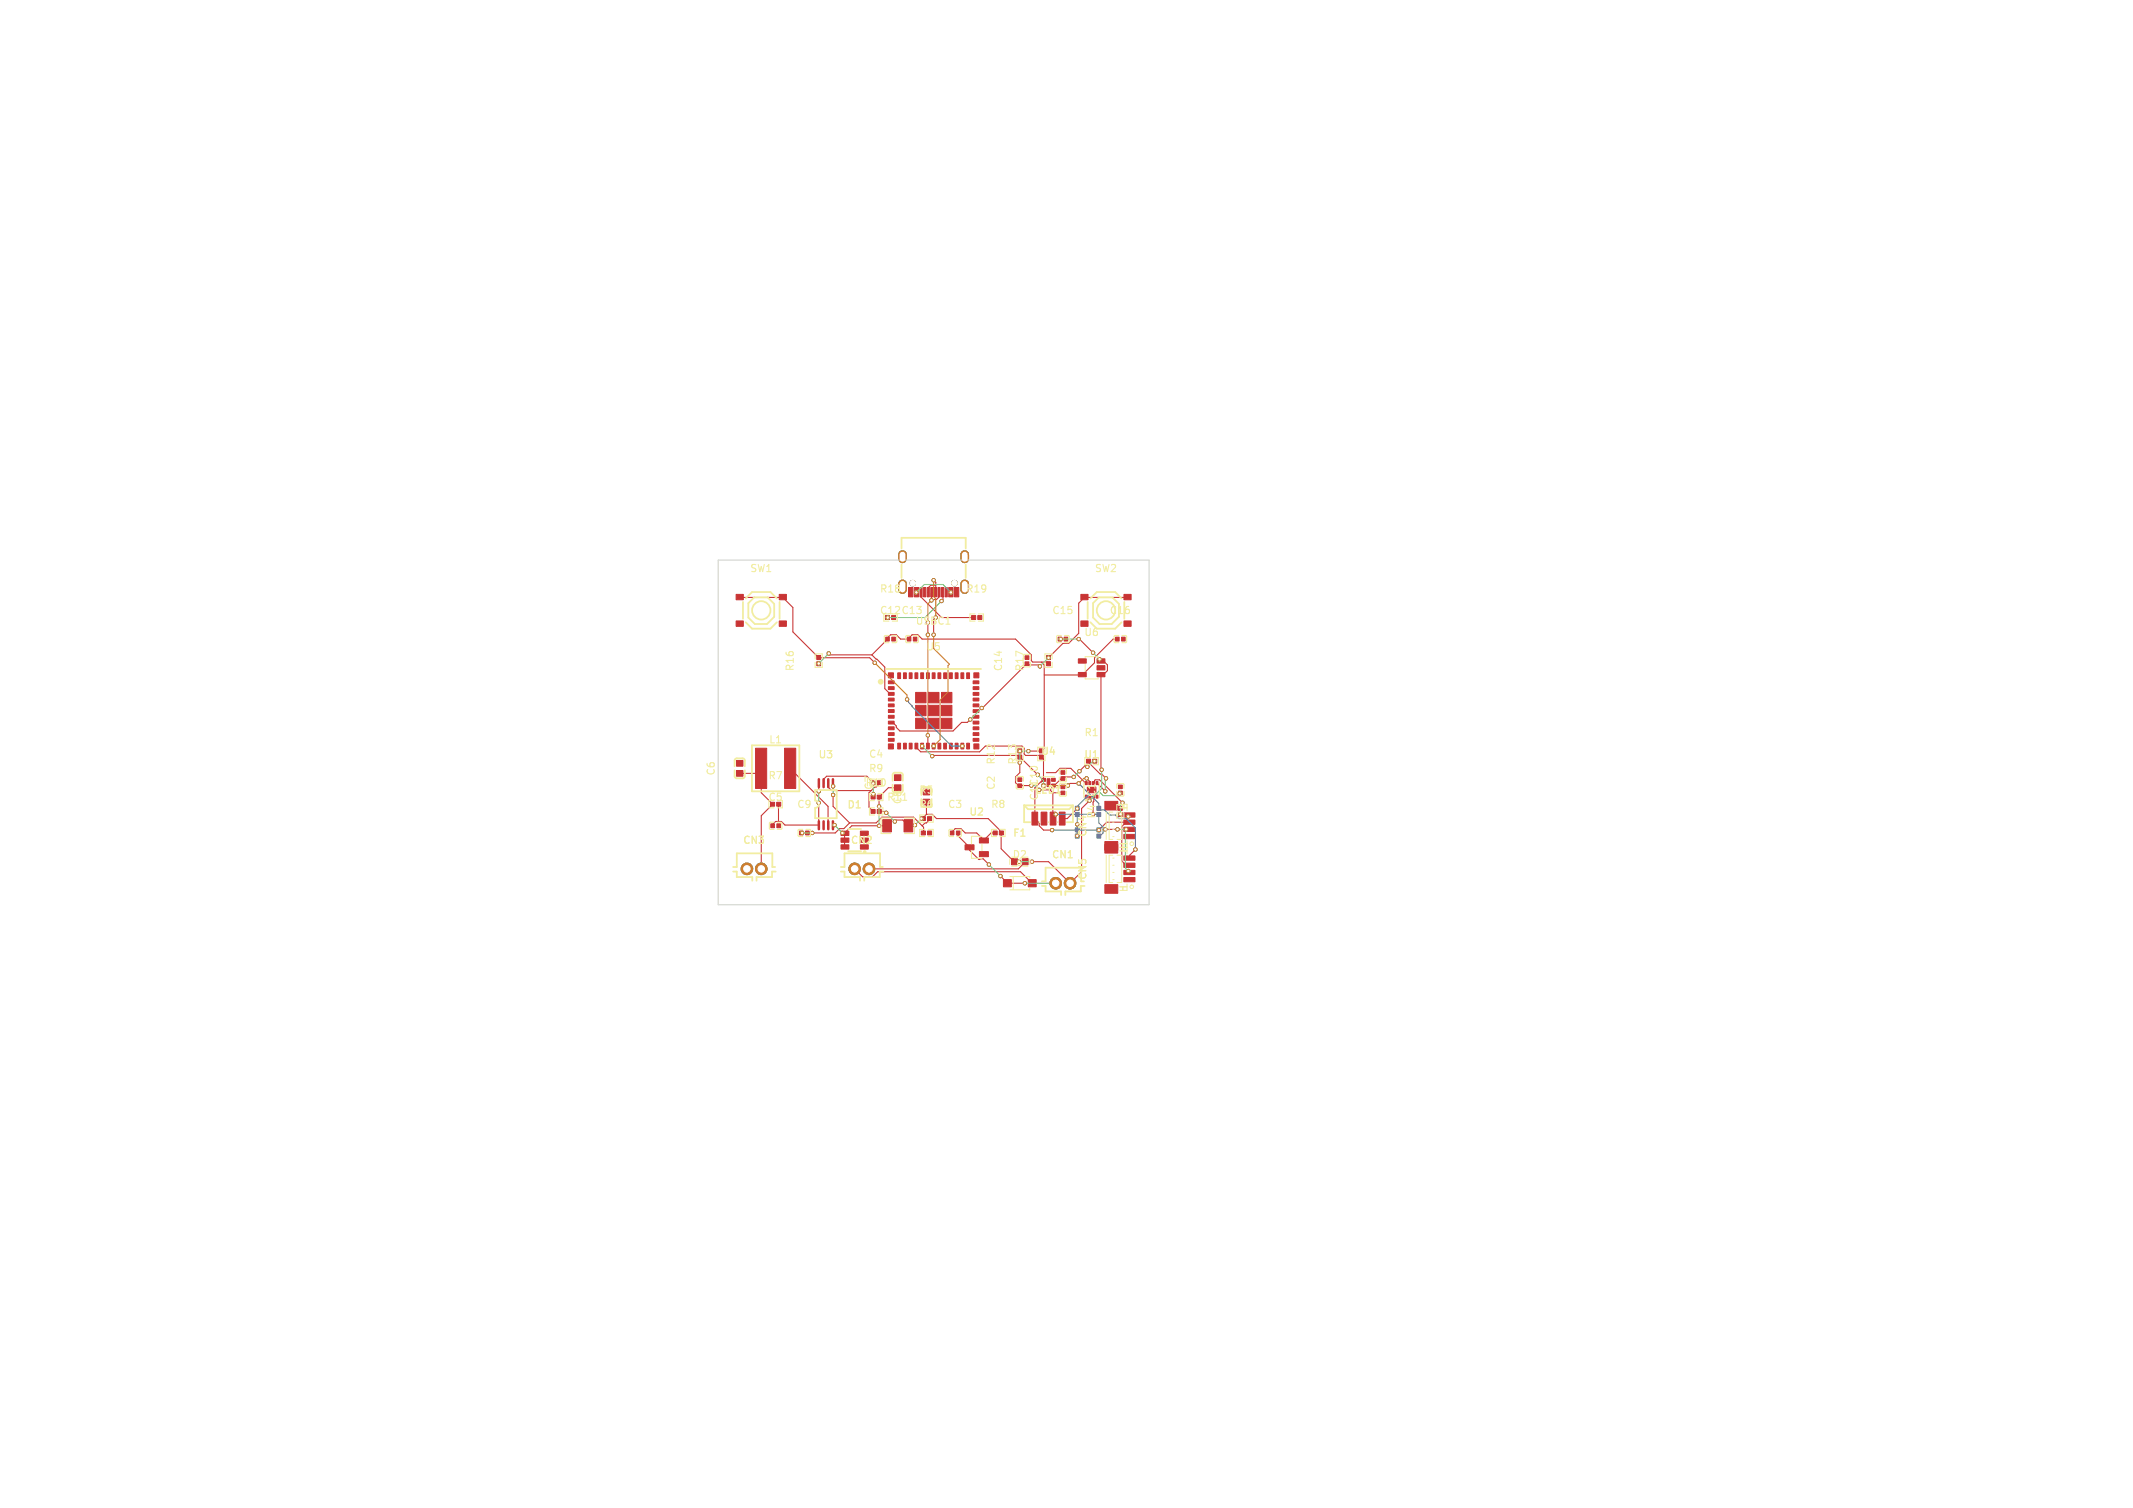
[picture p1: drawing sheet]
<svg xmlns="http://www.w3.org/2000/svg" width="297mm" height="210mm" viewBox="0 0 297 210" stroke-linecap="round" stroke-linejoin="round" font-family="sans-serif">
<defs><g id="words">
<g font-size="1.4" fill="#f2eda1">
<text x="104.4" y="79.9">SW1</text>
<text x="122.4" y="82.7">R18</text>
<text x="152.4" y="79.9">SW2</text>
<text x="146.4" y="85.7">C15</text>
<text x="150.9" y="88.8">U6</text>
<text x="154.4" y="85.7">C16</text>
<text x="110.7" y="93.6" transform="rotate(-90 110.7 93.6)">R16</text>
<text x="128.9" y="90.8">U5</text>
<text x="139.7" y="93.6" transform="rotate(-90 139.7 93.6)">C14</text>
<text x="142.7" y="93.6" transform="rotate(-90 142.7 93.6)">R17</text>
<text x="107" y="103.7">L1</text>
<text x="113.9" y="105.8">U3</text>
<text x="120.9" y="105.7">C4</text>
<text x="120.9" y="107.7">R9</text>
<text x="138.7" y="106.6" transform="rotate(-90 138.7 106.6)">R12</text>
<text x="144.9" y="105.3">U4</text>
<text x="150.9" y="102.7">R1</text>
<text x="99.7" y="108.1" transform="rotate(-90 99.7 108.1)">C6</text>
<text x="106.9" y="111.7">C5</text>
<text x="106.9" y="108.7">R7</text>
<text x="110.9" y="112.7">C9</text>
<text x="117.9" y="112.8">D1</text>
<text x="120.4" y="109.7">R10</text>
<text x="123.4" y="111.7">R11</text>
<text x="125.7" y="112.1" transform="rotate(-90 125.7 112.1)">C8</text>
<text x="127.9" y="110.7">R5</text>
<text x="127.9" y="112.7">R6</text>
<text x="131.9" y="112.7">C3</text>
<text x="134.9" y="113.8">U2</text>
<text x="137.9" y="112.7">R8</text>
<text x="138.7" y="110.1" transform="rotate(-90 138.7 110.1)">C2</text>
<text x="152.7" y="111.1" transform="rotate(-90 152.7 111.1)">C1</text>
<text x="103.4" y="117.7">CN3</text>
<text x="118.4" y="117.7">CN2</text>
<text x="141" y="116.7">F1</text>
<text x="146.4" y="119.7">CN1</text>
<text x="151.5" y="116.6" transform="rotate(-90 151.5 116.6)">CN4</text>
<text x="151.5" y="122.6" transform="rotate(-90 151.5 122.6)">CN5</text>
</g>
<g font-size="1.4" fill="#fff">
<text x="134.4" y="82.7">R19</text>
<text x="122.4" y="85.7">C12 C13</text>
<text x="127.4" y="87.2">USBC1</text>
<text x="141.7" y="106.6" transform="rotate(-90 141.7 106.6)">R13</text>
<text x="150.9" y="105.8">U1</text>
<text x="121.7" y="110.1" transform="rotate(-90 121.7 110.1)">C7</text>
<text x="144" y="110.7">LED1</text>
<text x="144.7" y="111.6" transform="rotate(-90 144.7 111.6)">C11C10</text>
<text x="140.9" y="119.7">D2</text>
<text x="152.7" y="114.1" transform="rotate(-90 152.7 114.1)">R4</text>
</g>
</g></defs>
<g fill="#c83434" stroke="#c83434" stroke-width=".14">
<path d="M132.9 81.8h.6v1.3h-.6z"/>
<path d="M132.1 81.8h.6v1.3h-.6z"/>
<path d="M131.1 81.8h.3v1.3h-.3z"/>
<path d="M130.1 81.8h.3v1.3h-.3z"/>
<path d="M129.6 81.8h.3v1.3h-.3z"/>
<path d="M128.6 81.8h.3v1.3h-.3z"/>
<path d="M126.5 81.8h.6v1.3h-.6z"/>
<path d="M127.3 81.8h.6v1.3h-.6z"/>
<path d="M128.1 81.8h.3v1.3h-.3z"/>
<path d="M129.1 81.8h.3v1.3h-.3z"/>
<path d="M130.6 81.8h.3v1.3h-.3z"/>
<path d="M131.6 81.8h.3v1.3h-.3z"/>
<path d="M147.7 110.2h.6v.5h-.6z"/>
<path d="M147.7 109.3h.6v.5h-.6z"/>
<path d="M150.5 82.8h1v.7h-1z"/>
<path d="M156.5 82.8h1v.7h-1z"/>
<path d="M150.5 86.5h1v.7h-1z"/>
<path d="M156.5 86.5h1v.7h-1z"/>
<path d="M155.7 113.1h.6v.6h-.6z"/>
<path d="M155.7 112.3h.6v.6h-.6z"/>
<path d="M126.3 88.7h.5v.6h-.5z"/>
<path d="M127.2 88.7h.5v.6h-.5z"/>
<path d="M121.3 112.7h.6v.6h-.6z"/>
<path d="M122.1 112.7h.6v.6h-.6z"/>
<path d="M128.3 113.7h.6v.6h-.6z"/>
<path d="M129.1 113.7h.6v.6h-.6z"/>
<path d="M147.5 113.1h.8v1.8h-.8z"/>
<path d="M146.2 113.1h.8v1.8h-.8z"/>
<path d="M145 113.1h.8v1.8h-.8z"/>
<path d="M143.7 113.1h.8v1.8h-.8z"/>
<path d="M113.7 92.1h.6v.6h-.6z"/>
<path d="M113.7 91.3h.6v.6h-.6z"/>
<path d="M107.3 114.7h.5v.6h-.5z"/>
<path d="M108.2 114.7h.5v.6h-.5z"/>
<path d="M145.7 92.1h.6v.6h-.6z"/>
<path d="M145.7 91.3h.6v.6h-.6z"/>
<path d="M145.1 108.4h.5v.4h-.5z"/>
<path d="M145.1 109.2h.5v.4h-.5z"/>
<path d="M146.4 109.2h.5v.4h-.5z"/>
<path d="M146.4 108.4h.5v.4h-.5z"/>
<path d="M145.8 108.5h.4v1.1h-.4z"/>
<path d="M140.8 119.6h.9v.8h-.9z"/>
<path d="M142.3 119.6h.9v.8h-.9z"/>
<path d="M155.3 88.7h.5v.6h-.5z"/>
<path d="M156.2 88.7h.5v.6h-.5z"/>
<path d="M105.2 104.2h1.6v5.6h-1.6z"/>
<path d="M109.2 104.2h1.6v5.6h-1.6z"/>
<path d="M153.8 117.2h1.8v1.2h-1.8z"/>
<path d="M153.8 111.6h1.8v1.2h-1.8z"/>
<path d="M156.5 116.2h1.5v.6h-1.5z"/>
<path d="M156.5 115.2h1.5v.6h-1.5z"/>
<path d="M156.5 114.2h1.5v.6h-1.5z"/>
<path d="M156.5 113.2h1.5v.6h-1.5z"/>
<path d="M111.3 115.7h.5v.6h-.5z"/>
<path d="M112.2 115.7h.5v.6h-.5z"/>
<path d="M151.1 110.7h.3v.5h-.3z"/>
<path d="M152.6 108.9h.3v.4h-.3z"/>
<path d="M152.1 108.9h.3v.4h-.3z"/>
<path d="M151.6 108.9h.3v.4h-.3z"/>
<path d="M151.1 108.9h.3v.4h-.3z"/>
<path d="M141.7 105.1h.6v.6h-.6z"/>
<path d="M141.7 104.3h.6v.6h-.6z"/>
<path d="M102.5 107.3h1v.8h-1z"/>
<path d="M102.5 105.9h1v.8h-1z"/>
<path d="M139.7 122.5h1.1v1h-1.1z"/>
<path d="M143.2 122.5h1.1v1h-1.1z"/>
<path d="M136.4 118.6h1.2v.7h-1.2z"/>
<path d="M136.4 116.7h1.2v.7h-1.2z"/>
<path d="M134.4 117.7h1.2v.7h-1.2z"/>
<path d="M153.8 123.2h1.8v1.2h-1.8z"/>
<path d="M153.8 117.6h1.8v1.2h-1.8z"/>
<path d="M156.5 122.2h1.5v.6h-1.5z"/>
<path d="M156.5 121.2h1.5v.6h-1.5z"/>
<path d="M156.5 120.2h1.5v.6h-1.5z"/>
<path d="M156.5 119.2h1.5v.6h-1.5z"/>
<path d="M142.7 92.2h.6v.5h-.6z"/>
<path d="M142.7 91.3h.6v.5h-.6z"/>
<path d="M123.7 94.8h.8v.4h-.8z"/>
<path d="M123.7 95.6h.8v.4h-.8z"/>
<path d="M123.7 96.4h.8v.4h-.8z"/>
<path d="M123.7 97.2h.8v.4h-.8z"/>
<path d="M123.7 98h.8v.4h-.8z"/>
<path d="M123.7 98.8h.8v.4h-.8z"/>
<path d="M123.7 99.6h.8v.4h-.8z"/>
<path d="M123.7 100.4h.8v.4h-.8z"/>
<path d="M123.7 101.2h.8v.4h-.8z"/>
<path d="M123.7 102h.8v.4h-.8z"/>
<path d="M123.7 102.8h.8v.4h-.8z"/>
<path d="M125 103.5h.4v.8h-.4z"/>
<path d="M125.8 103.5h.4v.8h-.4z"/>
<path d="M126.6 103.5h.4v.8h-.4z"/>
<path d="M127.4 103.5h.4v.8h-.4z"/>
<path d="M128.2 103.5h.4v.8h-.4z"/>
<path d="M129 103.5h.4v.8h-.4z"/>
<path d="M129.8 103.5h.4v.8h-.4z"/>
<path d="M130.6 103.5h.4v.8h-.4z"/>
<path d="M131.4 103.5h.4v.8h-.4z"/>
<path d="M132.2 103.5h.4v.8h-.4z"/>
<path d="M133 103.5h.4v.8h-.4z"/>
<path d="M133.8 103.5h.4v.8h-.4z"/>
<path d="M134.6 103.5h.4v.8h-.4z"/>
<path d="M135.5 102.8h.8v.4h-.8z"/>
<path d="M135.5 102h.8v.4h-.8z"/>
<path d="M135.5 101.2h.8v.4h-.8z"/>
<path d="M135.5 100.4h.8v.4h-.8z"/>
<path d="M135.5 99.6h.8v.4h-.8z"/>
<path d="M135.5 98.8h.8v.4h-.8z"/>
<path d="M135.5 98h.8v.4h-.8z"/>
<path d="M135.5 97.2h.8v.4h-.8z"/>
<path d="M135.5 96.4h.8v.4h-.8z"/>
<path d="M135.5 95.6h.8v.4h-.8z"/>
<path d="M135.5 94.8h.8v.4h-.8z"/>
<path d="M134.6 93.7h.4v.8h-.4z"/>
<path d="M133.8 93.7h.4v.8h-.4z"/>
<path d="M133 93.7h.4v.8h-.4z"/>
<path d="M132.2 93.7h.4v.8h-.4z"/>
<path d="M131.4 93.7h.4v.8h-.4z"/>
<path d="M130.6 93.7h.4v.8h-.4z"/>
<path d="M129.8 93.7h.4v.8h-.4z"/>
<path d="M129 93.7h.4v.8h-.4z"/>
<path d="M128.2 93.7h.4v.8h-.4z"/>
<path d="M127.4 93.7h.4v.8h-.4z"/>
<path d="M126.6 93.7h.4v.8h-.4z"/>
<path d="M125.8 93.7h.4v.8h-.4z"/>
<path d="M125 93.7h.4v.8h-.4z"/>
<path d="M127.5 96.4h1.4v1.5h-1.4z"/>
<path d="M127.5 98.2h1.4v1.5h-1.4z"/>
<path d="M127.5 100h1.4v1.5h-1.4z"/>
<path d="M129.3 96.4h1.4v1.5h-1.4z"/>
<path d="M129.3 98.2h1.4v1.5h-1.4z"/>
<path d="M129.3 100h1.4v1.5h-1.4z"/>
<path d="M131.1 96.4h1.4v1.5h-1.4z"/>
<path d="M131.1 98.2h1.4v1.5h-1.4z"/>
<path d="M131.1 100h1.4v1.5h-1.4z"/>
<path d="M135.6 93.7h.7v.7h-.7z"/>
<path d="M135.6 103.6h.7v.7h-.7z"/>
<path d="M123.7 103.6h.7v.7h-.7z"/>
<path d="M123.7 93.7h.7v.7h-.7z"/>
<path d="M152.8 93.7h1.1v.6h-1.1z"/>
<path d="M152.8 92.7h1.1v.6h-1.1z"/>
<path d="M152.8 91.8h1.1v.6h-1.1z"/>
<path d="M150.1 91.8h1.1v.6h-1.1z"/>
<path d="M150.1 93.7h1.1v.6h-1.1z"/>
<path d="M132.3 115.7h.5v.6h-.5z"/>
<path d="M133.2 115.7h.5v.6h-.5z"/>
<path d="M123.3 88.7h.5v.6h-.5z"/>
<path d="M124.2 88.7h.5v.6h-.5z"/>
<path d="M123.3 85.7h.6v.6h-.6z"/>
<path d="M124.1 85.7h.6v.6h-.6z"/>
<path d="M128.3 115.7h.6v.6h-.6z"/>
<path d="M129.1 115.7h.6v.6h-.6z"/>
<path d="M141.7 109.2h.6v.5h-.6z"/>
<path d="M141.7 108.3h.6v.5h-.6z"/>
<path d="M121.3 110.7h.6v.6h-.6z"/>
<path d="M122.1 110.7h.6v.6h-.6z"/>
<path d="M147.3 88.7h.5v.6h-.5z"/>
<path d="M148.2 88.7h.5v.6h-.5z"/>
<path d="M102.5 82.8h1v.7h-1z"/>
<path d="M108.5 82.8h1v.7h-1z"/>
<path d="M102.5 86.5h1v.7h-1z"/>
<path d="M108.5 86.5h1v.7h-1z"/>
<path d="M138.3 115.7h.6v.6h-.6z"/>
<path d="M139.1 115.7h.6v.6h-.6z"/>
<path d="M147.7 108.2h.6v.5h-.6z"/>
<path d="M147.7 107.3h.6v.5h-.6z"/>
<path d="M119.8 117.7h1.1v.6h-1.1z"/>
<path d="M119.8 115.8h1.1v.6h-1.1z"/>
<path d="M117.1 115.8h1.1v.6h-1.1z"/>
<path d="M117.1 116.7h1.1v.6h-1.1z"/>
<path d="M117.1 117.7h1.1v.6h-1.1z"/>
<path d="M155.7 110.2h.6v.5h-.6z"/>
<path d="M155.7 109.3h.6v.5h-.6z"/>
<path d="M107.3 111.7h.6v.6h-.6z"/>
<path d="M108.1 111.7h.6v.6h-.6z"/>
<path d="M124.5 109.3h1v.8h-1z"/>
<path d="M124.5 107.9h1v.8h-1z"/>
<path d="M135.3 85.7h.6v.6h-.6z"/>
<path d="M136.1 85.7h.6v.6h-.6z"/>
<path d="M122.9 114.2h1.2v1.7h-1.2z"/>
<path d="M125.9 114.2h1.2v1.7h-1.2z"/>
<circle cx="132.9" cy="81.2" r=".37"/>
<circle cx="127.1" cy="81.2" r=".38"/>
<circle cx="149" cy="123" r=".8"/>
<circle cx="147" cy="123" r=".8"/>
<circle cx="121" cy="121" r=".8"/>
<circle cx="119" cy="121" r=".8"/>
<circle cx="106" cy="121" r=".8"/>
<circle cx="104" cy="121" r=".8"/>
<circle cx="156.3" cy="111.8" r=".22"/>
<circle cx="156" cy="113.4" r=".22"/>
<circle cx="153.9" cy="110.2" r=".22"/>
<circle cx="154" cy="108.4" r=".22"/>
<circle cx="131.1" cy="83.7" r=".22"/>
<circle cx="129.7" cy="83.6" r=".23"/>
<circle cx="129.2" cy="88.4" r=".22"/>
<circle cx="129.2" cy="102.4" r=".22"/>
<circle cx="121.8" cy="92.3" r=".22"/>
<circle cx="126.3" cy="97.4" r=".22"/>
<circle cx="134" cy="103.9" r=".23"/>
<circle cx="136.7" cy="98.6" r=".23"/>
<circle cx="135.1" cy="100.2" r=".23"/>
<circle cx="144.8" cy="92.8" r=".22"/>
<circle cx="146" cy="91.6" r=".23"/>
<circle cx="132.4" cy="82.5" r=".23"/>
<circle cx="127.6" cy="82.5" r=".23"/>
<circle cx="130" cy="80.8" r=".23"/>
<circle cx="130" cy="88.4" r=".22"/>
<circle cx="130" cy="103.9" r=".23"/>
<circle cx="122.4" cy="115" r=".23"/>
<circle cx="122.4" cy="112.3" r=".23"/>
<circle cx="117.3" cy="116" r=".23"/>
<circle cx="116.2" cy="114.9" r=".23"/>
<circle cx="114" cy="111.8" r=".22"/>
<circle cx="114" cy="110.2" r=".23"/>
<circle cx="121.6" cy="110.6" r=".23"/>
<circle cx="146.5" cy="115.6" r=".22"/>
<circle cx="153" cy="115.6" r=".23"/>
<circle cx="129.8" cy="105.3" r=".22"/>
<circle cx="128.4" cy="103.9" r=".23"/>
<circle cx="145.3" cy="109.4" r=".22"/>
<circle cx="148.7" cy="109.4" r=".22"/>
<circle cx="150.2" cy="109.1" r=".22"/>
<circle cx="151.3" cy="108.4" r=".22"/>
<circle cx="157.1" cy="113.7" r=".23"/>
<circle cx="158.1" cy="118.3" r=".23"/>
<circle cx="150" cy="112.6" r=".23"/>
<circle cx="139.3" cy="122" r=".23"/>
<circle cx="137.7" cy="120.4" r=".23"/>
<circle cx="142.7" cy="123" r=".23"/>
<circle cx="143.2" cy="104.6" r=".22"/>
<circle cx="147" cy="113.4" r=".22"/>
<circle cx="149.5" cy="108.2" r=".22"/>
<circle cx="150.3" cy="107.4" r=".22"/>
<circle cx="151.4" cy="106.8" r=".22"/>
<circle cx="153.9" cy="115.5" r=".22"/>
<circle cx="155.6" cy="115.5" r=".22"/>
<circle cx="156.8" cy="115.5" r=".22"/>
<circle cx="157.1" cy="121.3" r=".23"/>
<circle cx="150" cy="114.8" r=".22"/>
<circle cx="150" cy="116.4" r=".23"/>
<circle cx="115.4" cy="91" r=".22"/>
<circle cx="114" cy="92.4" r=".22"/>
<circle cx="111.7" cy="116" r=".23"/>
<circle cx="113.1" cy="116" r=".22"/>
<circle cx="116" cy="110.7" r=".23"/>
<circle cx="116" cy="109.5" r=".22"/>
<circle cx="151.7" cy="111.5" r=".22"/>
<circle cx="153.4" cy="107.2" r=".23"/>
<circle cx="143.7" cy="120" r=".23"/>
<circle cx="141.9" cy="120" r=".22"/>
<circle cx="155.9" cy="110.5" r=".22"/>
<circle cx="128.3" cy="114" r=".23"/>
<circle cx="127.4" cy="114.9" r=".23"/>
<circle cx="124.6" cy="114.4" r=".22"/>
<circle cx="123.4" cy="113.2" r=".23"/>
<circle cx="153.1" cy="91.8" r=".23"/>
<circle cx="152.2" cy="90.9" r=".22"/>
<circle cx="150.2" cy="89" r=".22"/>
<circle cx="147.7" cy="89" r=".22"/>
</g>
<path d="M125.7 77.2v.6M134.3 77.2v.6M125.7 81.3v.8" fill="none" stroke="#c83434" stroke-width="1.2"/>
<path d="M114 108.5v1.1M114 114.4v1.1M114.7 108.5v1.1M114.7 114.4v1.1M115.3 108.5v1.1M115.3 114.4v1.1M116 108.5v1.1M116 114.4v1.1" fill="none" stroke="#c83434" stroke-width=".35"/>
<g fill="none" stroke="#c83434" stroke-width=".15">
<path d="M103 83.2h6M109 83.2l1.4 1.4v3.4l3.6 3.6M109 83.2h.1M114 91.6h.1M114 92.4h.1M114 91.6h7.1l.7 .7M115.4 91l.2 .2h5.8M121.4 91.2l1.8 1.7v3l.7 .7h.2M123.6 89h.1M123.6 89v-.2l.4-.4h.8l.6 .6h1.2v-.2l.4-.4h.8l.6 .6h13l2.2 2.2v.8l.2 .2h2l.2 .2M123.6 89l-2.2 2.2M127.6 82.5h.1"/>
<path d="M128.2 82.5v.6l2.9 2.9h4.5M129.2 86.7v1.7M129.7 82.5v1.1M130 80.8l.3 .3-.1 1.4M130 86.3v2.1M130.3 81.5h-.7l-.3 .3v.7M130.8 82.5l-.1 .7-.3 .3h-.7M131.2 82.5v.5l.1 .1v.4l-.2 .2M132.4 82.5h.1M143 92.4l-6.2 6.2h-.1M143.2 92.6h1.4l.2 .2M145 92.2l.4 .4v11.6"/>
<path d="M145.4 94h5.3M146 91.6h.1M147.6 89h.1M150.2 89l2 1.9M150.7 94h.1M151 83.2l-.8 .8v4.2l-1.4 1.4h-.8l-2 2M151 83.2h.1M153.1 91.8l.2 .2M153.3 92h.3l.6 .6v.8l-.6 .6h-.3M153.3 94v13.1l.1 .1M153.3 92v.1M155.6 89h-.6l-2.6 2.6v.7l-1.7 1.7"/>
<path d="M157 83.2h-6M103 107.7h3M106 107v3.4l1.6 1.6-1.6 1.6v7.4M108.4 112v2.4M110 107l5.3 5.3v2.6M111.6 116h.1M114 111.8v3.1M114 114.9h-4.7l-.5-.5h-.8l-.4 .4v.2M114 114.9h.1M114 109.1v1.1M115.3 109.1v.5l.5 .5h5.5M116 109.1v.4"/>
<path d="M116 110.7v1.6l2.3 2.3M116.2 114.9h-.2M117.3 116h.3M117.6 116l.1 .1M117.6 116v2h.1M117.6 117h.1M118.3 114.6l-.8 .8h-.6l-.6 .6h-3.2M118.3 114.6h3.7l.8-.8h4.4l1.4 1.4v.8M120.7 108.1h-5.6l-.4 .4v.6M121 110.4v2l.6 .6M121.6 110.6v.4M122.4 111v1.3"/>
<path d="M122.4 111h.1M122.4 113h.8l.2 .2M123.5 115h-4.9l-1 1M124.6 114.4l.2-.2h.9l.8 .8M125 109.7h-1.3l-1.3 1.3M127.4 114.9l-.1 .1h-.8M127.6 103.9v.2l.6 .6h8.2l.8-.8h5.1l.3 .3v.8l.2 .2h2M129 113.4l-.4 .4v.2h-.3M129 113.4h.8l.6 .6h7.2l1.6 1.6v.2l.2 .2M129 111.7v1.7M129.2 102.4v1.5M129.4 114v.2l-.4 .4h-.2l-.4 .4"/>
<path d="M132.6 116h.1M132.6 116v-.2l.4-.4h.8l.6 .6h1.6l1 1M133.4 116v.4l1.6 1.6v.4l1.3 1.3 .6-.1 .8 .8M135.1 100.2l-.4 .4h-.8l-1.2 1.2h-7.4l-1-1.2h-.2M137 117v.1M138.6 116h-.6l-1 1M139.4 116h.1M139.4 116v2.2l1.8 1.8M141.8 105.2h-11.9l-.1 .1M142 105.4l2.5 2.5M142 106.2v1.4l-.6 .6v.8l.4 .4h1.8M142 109.4h.1"/>
<path d="M143.2 104.6h1.8M144.1 109.7v4.3l.6 .6v.4l.6 .6h1.2M145.3 108.6h.1M145.3 105.7v2.9M145.3 108.6l-.3 .3M145.7 107.6h1.3l.6-.6h1.5l2.1 2.1M146.6 113.4h.4M147.9 108.3l.1 .1M148 110.4h-1.4v3.6M149.5 108.2h-1.5l-1.2 1.2M150 112.6l-1.4 1.4h-.7M150.2 109.1h-1.2l-.3 .3"/>
<path d="M151.3 108.4l.4 .4v.3M151.4 106.8l-.3-.2-.8 .8M151.6 106.2l1.6 1.6h.2l.6 .6M151.7 111.5l-1.1 1.1v8.8l-1.6 1.6-3-3h-2.3M152.2 109.1v-.1l.3-.4h.6l3.2 3.2M152.3 111v.6l-.1 .1v1.7M152.8 109.1l1.1 1.1M153.9 115.5h1.7M156 110.4l-.1 .1M156 113.4h.1M156.8 114.5l-.6 .6v4.8l.6 .6h.5M156.8 115.5h.5"/>
<path d="M157.3 113.5l-.2 .2M157.3 114.5h-3.2l-1.1 1.1M158.1 118.3l-.8 .8v.4M119 121l1.1 1.1h1.4l.7-.7h19.9l1.6 1.6M139.3 122l1 1h2.4M142.8 120l-1 1h-20.8M157.1 121.3l.2 .2"/>
</g>
<g fill="#4d7fc4" stroke="#4d7fc4" stroke-width=".14">
<path d="M152.7 116.1h.6v.6h-.6z"/>
<path d="M152.7 115.3h.6v.6h-.6z"/>
<path d="M152.7 113.1h.6v.6h-.6z"/>
<path d="M152.7 112.3h.6v.6h-.6z"/>
<path d="M149.7 113.1h.6v.6h-.6z"/>
<path d="M149.7 112.3h.6v.6h-.6z"/>
<path d="M149.7 116.1h.6v.6h-.6z"/>
<path d="M149.7 115.3h.6v.6h-.6z"/>
<circle cx="132.9" cy="81.2" r=".37"/>
<circle cx="127.1" cy="81.2" r=".38"/>
<circle cx="149" cy="123" r=".8"/>
<circle cx="147" cy="123" r=".8"/>
<circle cx="121" cy="121" r=".8"/>
<circle cx="119" cy="121" r=".8"/>
<circle cx="106" cy="121" r=".8"/>
<circle cx="104" cy="121" r=".8"/>
<circle cx="156.3" cy="111.8" r=".22"/>
<circle cx="156" cy="113.4" r=".22"/>
<circle cx="153.9" cy="110.2" r=".22"/>
<circle cx="154" cy="108.4" r=".22"/>
<circle cx="131.1" cy="83.7" r=".22"/>
<circle cx="129.7" cy="83.6" r=".23"/>
<circle cx="129.2" cy="88.4" r=".22"/>
<circle cx="129.2" cy="102.4" r=".22"/>
<circle cx="121.8" cy="92.3" r=".22"/>
<circle cx="126.3" cy="97.4" r=".22"/>
<circle cx="134" cy="103.9" r=".23"/>
<circle cx="136.7" cy="98.6" r=".23"/>
<circle cx="135.1" cy="100.2" r=".23"/>
<circle cx="144.8" cy="92.8" r=".22"/>
<circle cx="146" cy="91.6" r=".23"/>
<circle cx="132.4" cy="82.5" r=".23"/>
<circle cx="127.6" cy="82.5" r=".23"/>
<circle cx="130" cy="80.8" r=".23"/>
<circle cx="130" cy="88.4" r=".22"/>
<circle cx="130" cy="103.9" r=".23"/>
<circle cx="122.4" cy="115" r=".23"/>
<circle cx="122.4" cy="112.3" r=".23"/>
<circle cx="117.3" cy="116" r=".23"/>
<circle cx="116.2" cy="114.9" r=".23"/>
<circle cx="114" cy="111.8" r=".22"/>
<circle cx="114" cy="110.2" r=".23"/>
<circle cx="121.6" cy="110.6" r=".23"/>
<circle cx="146.5" cy="115.6" r=".22"/>
<circle cx="153" cy="115.6" r=".23"/>
<circle cx="129.8" cy="105.3" r=".22"/>
<circle cx="128.4" cy="103.9" r=".23"/>
<circle cx="145.3" cy="109.4" r=".22"/>
<circle cx="148.7" cy="109.4" r=".22"/>
<circle cx="150.2" cy="109.1" r=".22"/>
<circle cx="151.3" cy="108.4" r=".22"/>
<circle cx="157.1" cy="113.7" r=".23"/>
<circle cx="158.1" cy="118.3" r=".23"/>
<circle cx="150" cy="112.6" r=".23"/>
<circle cx="139.3" cy="122" r=".23"/>
<circle cx="137.7" cy="120.4" r=".23"/>
<circle cx="142.7" cy="123" r=".23"/>
<circle cx="143.2" cy="104.6" r=".22"/>
<circle cx="147" cy="113.4" r=".22"/>
<circle cx="149.5" cy="108.2" r=".22"/>
<circle cx="150.3" cy="107.4" r=".22"/>
<circle cx="151.4" cy="106.8" r=".22"/>
<circle cx="153.9" cy="115.5" r=".22"/>
<circle cx="155.6" cy="115.5" r=".22"/>
<circle cx="156.8" cy="115.5" r=".22"/>
<circle cx="157.1" cy="121.3" r=".23"/>
<circle cx="150" cy="114.8" r=".22"/>
<circle cx="150" cy="116.4" r=".23"/>
<circle cx="115.4" cy="91" r=".22"/>
<circle cx="114" cy="92.4" r=".22"/>
<circle cx="111.7" cy="116" r=".23"/>
<circle cx="113.1" cy="116" r=".22"/>
<circle cx="116" cy="110.7" r=".23"/>
<circle cx="116" cy="109.5" r=".22"/>
<circle cx="151.7" cy="111.5" r=".22"/>
<circle cx="153.4" cy="107.2" r=".23"/>
<circle cx="143.7" cy="120" r=".23"/>
<circle cx="141.9" cy="120" r=".22"/>
<circle cx="155.9" cy="110.5" r=".22"/>
<circle cx="128.3" cy="114" r=".23"/>
<circle cx="127.4" cy="114.9" r=".23"/>
<circle cx="124.6" cy="114.4" r=".22"/>
<circle cx="123.4" cy="113.2" r=".23"/>
<circle cx="153.1" cy="91.8" r=".23"/>
<circle cx="152.2" cy="90.9" r=".22"/>
<circle cx="150.2" cy="89" r=".22"/>
<circle cx="147.7" cy="89" r=".22"/>
</g>
<path d="M125.7 77.2v.6M134.3 77.2v.6M125.7 81.3v.8" fill="none" stroke="#4d7fc4" stroke-width="1.2"/>
<path d="M126.3 97.4l.7 1 5.5 5.5h1.5M147 113.4h6v1.2l.6 .6v.8l-.4 .4h-.2M150.2 109.1l2.8 2.8M151.7 110.6l-1.7 1.7v.3M153 115.6h-6.5M153.2 112.8h.6l.7 .7h.8l.5 .5h1M153.6 115.5h.3M156.8 114l1.3 1.3v3M157.1 113.7l-.3 .3" fill="none" stroke="#4d7fc4" stroke-width=".15"/>
<g fill="#7fc87f" stroke="#7fc87f" stroke-width=".14">
<circle cx="132.9" cy="81.2" r=".37"/>
<circle cx="127.1" cy="81.2" r=".38"/>
<circle cx="149" cy="123" r=".8"/>
<circle cx="147" cy="123" r=".8"/>
<circle cx="121" cy="121" r=".8"/>
<circle cx="119" cy="121" r=".8"/>
<circle cx="106" cy="121" r=".8"/>
<circle cx="104" cy="121" r=".8"/>
<circle cx="156.3" cy="111.8" r=".22"/>
<circle cx="156" cy="113.4" r=".22"/>
<circle cx="153.9" cy="110.2" r=".22"/>
<circle cx="154" cy="108.4" r=".22"/>
<circle cx="131.1" cy="83.7" r=".22"/>
<circle cx="129.7" cy="83.6" r=".23"/>
<circle cx="129.2" cy="88.4" r=".22"/>
<circle cx="129.2" cy="102.4" r=".22"/>
<circle cx="121.8" cy="92.3" r=".22"/>
<circle cx="126.3" cy="97.4" r=".22"/>
<circle cx="134" cy="103.9" r=".23"/>
<circle cx="136.7" cy="98.6" r=".23"/>
<circle cx="135.1" cy="100.2" r=".23"/>
<circle cx="144.8" cy="92.8" r=".22"/>
<circle cx="146" cy="91.6" r=".23"/>
<circle cx="132.4" cy="82.5" r=".23"/>
<circle cx="127.6" cy="82.5" r=".23"/>
<circle cx="130" cy="80.8" r=".23"/>
<circle cx="130" cy="88.4" r=".22"/>
<circle cx="130" cy="103.9" r=".23"/>
<circle cx="122.4" cy="115" r=".23"/>
<circle cx="122.4" cy="112.3" r=".23"/>
<circle cx="117.3" cy="116" r=".23"/>
<circle cx="116.2" cy="114.9" r=".23"/>
<circle cx="114" cy="111.8" r=".22"/>
<circle cx="114" cy="110.2" r=".23"/>
<circle cx="121.6" cy="110.6" r=".23"/>
<circle cx="146.5" cy="115.6" r=".22"/>
<circle cx="153" cy="115.6" r=".23"/>
<circle cx="129.8" cy="105.3" r=".22"/>
<circle cx="128.4" cy="103.9" r=".23"/>
<circle cx="145.3" cy="109.4" r=".22"/>
<circle cx="148.7" cy="109.4" r=".22"/>
<circle cx="150.2" cy="109.1" r=".22"/>
<circle cx="151.3" cy="108.4" r=".22"/>
<circle cx="157.1" cy="113.7" r=".23"/>
<circle cx="158.1" cy="118.3" r=".23"/>
<circle cx="150" cy="112.6" r=".23"/>
<circle cx="139.3" cy="122" r=".23"/>
<circle cx="137.7" cy="120.4" r=".23"/>
<circle cx="142.7" cy="123" r=".23"/>
<circle cx="143.2" cy="104.6" r=".22"/>
<circle cx="147" cy="113.4" r=".22"/>
<circle cx="149.5" cy="108.2" r=".22"/>
<circle cx="150.3" cy="107.4" r=".22"/>
<circle cx="151.4" cy="106.8" r=".22"/>
<circle cx="153.9" cy="115.5" r=".22"/>
<circle cx="155.6" cy="115.5" r=".22"/>
<circle cx="156.8" cy="115.5" r=".22"/>
<circle cx="157.1" cy="121.3" r=".23"/>
<circle cx="150" cy="114.8" r=".22"/>
<circle cx="150" cy="116.4" r=".23"/>
<circle cx="115.4" cy="91" r=".22"/>
<circle cx="114" cy="92.4" r=".22"/>
<circle cx="111.7" cy="116" r=".23"/>
<circle cx="113.1" cy="116" r=".22"/>
<circle cx="116" cy="110.7" r=".23"/>
<circle cx="116" cy="109.5" r=".22"/>
<circle cx="151.7" cy="111.5" r=".22"/>
<circle cx="153.4" cy="107.2" r=".23"/>
<circle cx="143.7" cy="120" r=".23"/>
<circle cx="141.9" cy="120" r=".22"/>
<circle cx="155.9" cy="110.5" r=".22"/>
<circle cx="128.3" cy="114" r=".23"/>
<circle cx="127.4" cy="114.9" r=".23"/>
<circle cx="124.6" cy="114.4" r=".22"/>
<circle cx="123.4" cy="113.2" r=".23"/>
<circle cx="153.1" cy="91.8" r=".23"/>
<circle cx="152.2" cy="90.9" r=".22"/>
<circle cx="150.2" cy="89" r=".22"/>
<circle cx="147.7" cy="89" r=".22"/>
</g>
<path d="M125.7 77.2v.6M134.3 77.2v.6M125.7 81.3v.8" fill="none" stroke="#7fc87f" stroke-width="1.2"/>
<g fill="none" stroke="#7fc87f" stroke-width=".15">
<path d="M115.4 91l-1.4 1.4M127.6 82.5l1.1-1.1h2.6l1.1 1.1M131.1 83.7l-2.3 2.3h-5.2M136.7 98.6l-1.6 1.6M146 91.6l-1.2 1.2M147.7 89h2.5M152.2 90.9l.9 .9M111.7 116h1.4M114 110.2v1.6M116 109.5v1.2M116.2 114.9l1.1 1.1M121.6 109.1v1.5"/>
<path d="M122.4 112.3v2.7M123.4 113.2l1.2 1.2M128.3 114l-.9 .9M128.4 103.9l1.4 1.4M142 104.6h1.2M144.5 107.9l.8 .8v.7M150.3 107.4l-.8 .8M152.2 106l-.8 .8M153 110.2l.6 .6h2l.3-.3M153.4 107.2v2.6l-1.7 1.7M154 108.4l-.1 .1v1.7M155.6 115.5h1.2"/>
<path d="M156.3 111.8l-.3 .3v1.3M156.7 115.5v5.4l.4 .4M137.7 120.4l1.6 1.6M141.9 120h1.8M142.7 123h4.3"/>
</g>
<g fill="#ce7d2c" stroke="#ce7d2c" stroke-width=".14">
<circle cx="132.9" cy="81.2" r=".37"/>
<circle cx="127.1" cy="81.2" r=".38"/>
<circle cx="149" cy="123" r=".8"/>
<circle cx="147" cy="123" r=".8"/>
<circle cx="121" cy="121" r=".8"/>
<circle cx="119" cy="121" r=".8"/>
<circle cx="106" cy="121" r=".8"/>
<circle cx="104" cy="121" r=".8"/>
<circle cx="156.3" cy="111.8" r=".22"/>
<circle cx="156" cy="113.4" r=".22"/>
<circle cx="153.9" cy="110.2" r=".22"/>
<circle cx="154" cy="108.4" r=".22"/>
<circle cx="131.1" cy="83.7" r=".22"/>
<circle cx="129.7" cy="83.6" r=".23"/>
<circle cx="129.2" cy="88.4" r=".22"/>
<circle cx="129.2" cy="102.4" r=".22"/>
<circle cx="121.8" cy="92.3" r=".22"/>
<circle cx="126.3" cy="97.4" r=".22"/>
<circle cx="134" cy="103.9" r=".23"/>
<circle cx="136.7" cy="98.6" r=".23"/>
<circle cx="135.1" cy="100.2" r=".23"/>
<circle cx="144.8" cy="92.8" r=".22"/>
<circle cx="146" cy="91.6" r=".23"/>
<circle cx="132.4" cy="82.5" r=".23"/>
<circle cx="127.6" cy="82.5" r=".23"/>
<circle cx="130" cy="80.8" r=".23"/>
<circle cx="130" cy="88.4" r=".22"/>
<circle cx="130" cy="103.9" r=".23"/>
<circle cx="122.4" cy="115" r=".23"/>
<circle cx="122.4" cy="112.3" r=".23"/>
<circle cx="117.3" cy="116" r=".23"/>
<circle cx="116.2" cy="114.9" r=".23"/>
<circle cx="114" cy="111.8" r=".22"/>
<circle cx="114" cy="110.2" r=".23"/>
<circle cx="121.6" cy="110.6" r=".23"/>
<circle cx="146.5" cy="115.6" r=".22"/>
<circle cx="153" cy="115.6" r=".23"/>
<circle cx="129.8" cy="105.3" r=".22"/>
<circle cx="128.4" cy="103.9" r=".23"/>
<circle cx="145.3" cy="109.4" r=".22"/>
<circle cx="148.7" cy="109.4" r=".22"/>
<circle cx="150.2" cy="109.1" r=".22"/>
<circle cx="151.3" cy="108.4" r=".22"/>
<circle cx="157.1" cy="113.7" r=".23"/>
<circle cx="158.1" cy="118.3" r=".23"/>
<circle cx="150" cy="112.6" r=".23"/>
<circle cx="139.3" cy="122" r=".23"/>
<circle cx="137.7" cy="120.4" r=".23"/>
<circle cx="142.7" cy="123" r=".23"/>
<circle cx="143.2" cy="104.6" r=".22"/>
<circle cx="147" cy="113.4" r=".22"/>
<circle cx="149.5" cy="108.2" r=".22"/>
<circle cx="150.3" cy="107.4" r=".22"/>
<circle cx="151.4" cy="106.8" r=".22"/>
<circle cx="153.9" cy="115.5" r=".22"/>
<circle cx="155.6" cy="115.5" r=".22"/>
<circle cx="156.8" cy="115.5" r=".22"/>
<circle cx="157.1" cy="121.3" r=".23"/>
<circle cx="150" cy="114.8" r=".22"/>
<circle cx="150" cy="116.4" r=".23"/>
<circle cx="115.4" cy="91" r=".22"/>
<circle cx="114" cy="92.4" r=".22"/>
<circle cx="111.7" cy="116" r=".23"/>
<circle cx="113.1" cy="116" r=".22"/>
<circle cx="116" cy="110.7" r=".23"/>
<circle cx="116" cy="109.5" r=".22"/>
<circle cx="151.7" cy="111.5" r=".22"/>
<circle cx="153.4" cy="107.2" r=".23"/>
<circle cx="143.7" cy="120" r=".23"/>
<circle cx="141.9" cy="120" r=".22"/>
<circle cx="155.9" cy="110.5" r=".22"/>
<circle cx="128.3" cy="114" r=".23"/>
<circle cx="127.4" cy="114.9" r=".23"/>
<circle cx="124.6" cy="114.4" r=".22"/>
<circle cx="123.4" cy="113.2" r=".23"/>
<circle cx="153.1" cy="91.8" r=".23"/>
<circle cx="152.2" cy="90.9" r=".22"/>
<circle cx="150.2" cy="89" r=".22"/>
<circle cx="147.7" cy="89" r=".22"/>
</g>
<path d="M125.7 77.2v.6M134.3 77.2v.6M125.7 81.3v.8" fill="none" stroke="#ce7d2c" stroke-width="1.2"/>
<path d="M121.8 92.3l4.5 4.5v.6M129.2 88.4v14M129.7 83.6l-.5 .5v2.6M130 80.8v2.3l.3 .3v2.6M130 88.4v1.9l2.2 2.2-.2 .2v3.7l-1.1 1.1v5.5l-.9 .9M145.3 109.4h3.4M151.3 108.4h-.4l-.7 .7" fill="none" stroke="#ce7d2c" stroke-width=".15"/>
<path d="M100 78h60v48h-60z" fill="none" stroke="#d0d2cd" stroke-width=".15"/>
<g fill="none" stroke="#f2eda1" stroke-width=".15">
<path d="M113.5 91.8v-.7h1v.7M113.5 92.2v.7h1v-.7M123.1 85.5v1h.7M123.8 88.5l-.6 .1-.1 .8 .1 .1h.6M124.2 88.5l.6 .1 .1 .8-.1 .1h-.6M124.9 85.5v1h-.7M126.8 88.5l-.6 .1-.1 .8 .1 .1h.6M127.2 88.5l.6 .1 .1 .8-.1 .1h-.6M131.7 86.9h.6M135.8 85.5h-.7v1h.7M136.2 85.5h.7v1h-.7M142.6 91.1l.8 .1 .1 .6"/>
<path d="M143.5 92.2l-.1 .6-.8 .1M145.5 91.8v-.7h1v.7M145.5 92.2v.7h1v-.7M147.8 88.5l-.6 .1-.1 .8 .1 .1h.6M148.2 88.5l.6 .1 .1 .8-.1 .1h-.6M155.8 88.5h-.6l-.1 .2 .1 .7 .6 .1M156.2 88.5l.6 .1 .1 .8-.1 .1h-.6M107.1 111.5v1h.7M107.8 114.5l-.6 .1-.1 .8 .1 .1h.6M108.2 114.5l.6 .1 .1 .8-.1 .1h-.6M108.9 111.5v1h-.7M111.8 115.5l-.6 .1-.1 .8 .1 .1h.6"/>
<path d="M112.2 115.5l.6 .1 .1 .8-.1 .1h-.6M121.1 110.5v1h.7M121.8 112.5h-.7v1h.7M122.2 112.5h.7v1h-.7M122.2 110.5h.7v1h-.7M124 113.9h-1.3v2.2h1.3M125.7 111.5h.6M125.9 113.9h1.4v2.2h-1.4M128.8 113.5h-.7v1h.7M128.8 115.5h-.7v1h.7M129.2 113.5h.7v1h-.7M129.2 115.5h.7v1h-.7"/>
<path d="M132.8 115.5l-.6 .1-.1 .8 .1 .1h.6M133.2 115.5l.6 .1 .1 .8-.1 .1h-.6M135.3 118.5v1h1.4M136.7 116.5h-1.4v1M136.7 117.5v1M138.8 115.5h-.7v1h.7M139.2 115.5h.7v1h-.7M140.6 119.6v.8M141.5 108.8l.1-.6 .8-.1 .1 .2v.5M141.5 109.2l.1 .6 .8 .1 .1-.2v-.5M141.5 104.1h1v.7M142.4 119.4h.7"/>
<path d="M142.5 105.2v.7h-1M143.4 119.6v.8M144.5 105.2v.7h1v-.7M145.2 108.2h1.6M147.5 107.8l.1-.6 .7-.1 .2 .1v.6M147.5 108.2l.1 .6 .7 .1 .2-.1v-.6M147.5 109.3l.1-.2h.8l.1 .7M148.5 110.2l-.1 .6-.8 .1M150.9 108.9v2.2M151.1 105.5v1h.7M152.2 105.5h.7v1h-.7M153.1 108.9v1.7"/>
<path d="M155.5 109.8l.1-.6 .7-.1 .2 .1v.6M155.5 110.2l.1 .6 .7 .1 .2-.1v-.6M155.5 112.8v-.7h1v.7M155.5 113.2v.7h1v-.7M140.6 122.1h2.8v.2M140.9 120.6h.7M141.1 122.1v1.8M141.9 120.5l-.2-.3 .3-.1 .2 .2-.3 .2M142.4 120.6h.7M143.4 123.7v.2h-2.8"/>
</g>
<g fill="none" stroke="#f2eda1" stroke-width=".25">
<path d="M125.5 76.4v-1.5h9v1.5M125.5 78.6v1.9M134.5 78.6v1.9M103.5 83.8v2.4M103.8 83.3l.9-.8h2.6l.9 .8M103.8 86.7l.9 .9h2.6l.9-.9M105 83.2h1.9l.9 .9v1.8l-1 1h-1.7l-.9-.9v-2zM108.5 83.8v2.4M123.4 93.2h13.2M151.4 83.8v2.4M151.8 86.7l.9 .9h2.6l.9-.9M151.8 83.3l.9-.8h2.6l.9 .8"/>
<path d="M153 83.2h1.9l.9 .9v1.8l-1 1h-1.7l-.9-.9v-2zM156.6 83.8v2.4M102.3 106.7v-.9l.3-.2h.8l.2 .1 .1 .2v.8M102.3 107.3v.8l.1 .2 .2 .1h.8l.3-.2v-.9M104.7 103.8h6.6v6.4h-6.6zM113.5 110h3v3.9h-3v-1.4a.51 .51 0 0 0 .5-.5 .51 .51 0 0 0-.5-.5zM118.1 115.5h1.8M118.1 118.6h1.8M124.3 108.7v-.9l.3-.2h.8l.2 .1 .1 .2v.8M124.3 109.3v.8M125.7 109.3v.8M142.6 112.2l.5 .5h5.8l.5-.5"/>
<path d="M144.7 114.5h.1M146 114.5h.1M147.3 114.5h.1M149.4 112.2h-6.8v2.3h.9M149.4 112.2v2.3h-.9M102.1 120.7h.5v-1.9h4.9v1.9h.4M102.1 121.4h.5v.7h2.1v.6M108 121.4h-.5v.7h-2.2v.6M117.1 120.7h.5v-1.9h4.9v1.9h.4M117.1 121.4h.5v.7h2.1v.6M123 121.4h-.5v.7h-2.2v.6M145.1 123.4h.5v.7h2.2v.6"/>
<path d="M150.5 120.8h-4.9v1.9h-.5M151 123.4h-.5v.7h-2.2v.6"/>
<circle cx="106" cy="85" r="1.28"/>
<circle cx="154" cy="85" r="1.28"/>
<circle cx="120.4" cy="118.6" r=".13"/>
</g>
<g fill="none" stroke="#f2eda1" stroke-width=".14">
<path d="M151.1 91.6v-.1h1.8v.1M151.1 92.5v1M151.1 94.4v.2h1.8v-.2M152.9 92.5v.1M152.9 93.5h.1M154 113.1v3.8M154 119.1v3.8M154.9 113.1h-.5v3.8h.5M154.9 119.1h-.5v3.8h.5M154.9 113.5h.2M154.9 114.5h.2M154.9 115.5h.2"/>
<path d="M154.9 116.5h.2M154.9 119.5h.2M155.5 113.1h.7v3.8h-.7M155.5 119.1h.7v3.8h-.7M155.9 112h1v.9M155.9 112.5h1M155.9 117.5h1M155.9 118h1M155.9 118.5h1M156.3 112v.5M156.3 117.5v1M156.9 117.1v1.8"/>
<path d="M154.9 120.5h.2M154.9 121.5h.2M154.9 122.5h.2M155.9 123.5h1M156.3 123.5v.5M156.9 123.1v.9h-1"/>
<circle cx="157.6" cy="117.5" r=".25"/>
<circle cx="157.6" cy="123.5" r=".25"/>
</g>
<circle cx="151.3" cy="111.4" r=".1" fill="none" stroke="#f2eda1" stroke-width=".2"/>
<circle cx="122.6" cy="94.9" r=".2" fill="none" stroke="#f2eda1" stroke-width=".4"/>
<g fill="#fff" stroke="#fff" stroke-width=".14">
<circle cx="156.3" cy="111.8" r=".1"/>
<circle cx="156" cy="113.4" r=".1"/>
<circle cx="153.9" cy="110.2" r=".1"/>
<circle cx="154" cy="108.4" r=".1"/>
<circle cx="131.1" cy="83.7" r=".1"/>
<circle cx="129.7" cy="83.6" r=".1"/>
<circle cx="129.2" cy="88.4" r=".1"/>
<circle cx="129.2" cy="102.4" r=".1"/>
<circle cx="121.8" cy="92.3" r=".1"/>
<circle cx="126.3" cy="97.4" r=".1"/>
<circle cx="134" cy="103.9" r=".1"/>
<circle cx="136.7" cy="98.6" r=".1"/>
<circle cx="135.1" cy="100.2" r=".1"/>
<circle cx="144.8" cy="92.8" r=".1"/>
<circle cx="146" cy="91.6" r=".1"/>
<circle cx="132.4" cy="82.5" r=".1"/>
<circle cx="127.6" cy="82.5" r=".1"/>
<circle cx="130" cy="80.8" r=".1"/>
<circle cx="130" cy="88.4" r=".1"/>
<circle cx="130" cy="103.9" r=".1"/>
<circle cx="122.4" cy="115" r=".1"/>
<circle cx="122.4" cy="112.3" r=".1"/>
<circle cx="117.3" cy="116" r=".1"/>
<circle cx="116.2" cy="114.9" r=".1"/>
<circle cx="114" cy="111.8" r=".1"/>
<circle cx="114" cy="110.2" r=".1"/>
<circle cx="121.6" cy="110.6" r=".1"/>
<circle cx="146.5" cy="115.6" r=".1"/>
<circle cx="153" cy="115.6" r=".1"/>
<circle cx="129.8" cy="105.3" r=".1"/>
<circle cx="128.4" cy="103.9" r=".1"/>
<circle cx="148.7" cy="109.4" r=".1"/>
<circle cx="150.2" cy="109.1" r=".1"/>
<circle cx="151.3" cy="108.4" r=".1"/>
<circle cx="157.1" cy="113.7" r=".1"/>
<circle cx="158.1" cy="118.3" r=".1"/>
<circle cx="150" cy="112.6" r=".1"/>
<circle cx="139.3" cy="122" r=".1"/>
<circle cx="137.7" cy="120.4" r=".1"/>
<circle cx="142.7" cy="123" r=".1"/>
<circle cx="143.2" cy="104.6" r=".1"/>
<circle cx="147" cy="113.4" r=".1"/>
<circle cx="149.5" cy="108.2" r=".1"/>
<circle cx="150.3" cy="107.4" r=".1"/>
<circle cx="151.4" cy="106.8" r=".1"/>
<circle cx="153.9" cy="115.5" r=".1"/>
<circle cx="155.6" cy="115.5" r=".1"/>
<circle cx="156.8" cy="115.5" r=".1"/>
<circle cx="157.1" cy="121.3" r=".1"/>
<circle cx="150" cy="114.8" r=".1"/>
<circle cx="150" cy="116.4" r=".1"/>
<circle cx="115.4" cy="91" r=".1"/>
<circle cx="114" cy="92.4" r=".1"/>
<circle cx="111.7" cy="116" r=".1"/>
<circle cx="113.1" cy="116" r=".1"/>
<circle cx="116" cy="110.7" r=".1"/>
<circle cx="116" cy="109.5" r=".1"/>
<circle cx="151.7" cy="111.5" r=".1"/>
<circle cx="153.4" cy="107.2" r=".1"/>
<circle cx="143.7" cy="120" r=".1"/>
<circle cx="155.9" cy="110.5" r=".1"/>
<circle cx="128.3" cy="114" r=".1"/>
<circle cx="127.4" cy="114.9" r=".1"/>
<circle cx="124.6" cy="114.4" r=".1"/>
<circle cx="123.4" cy="113.2" r=".1"/>
<circle cx="153.1" cy="91.8" r=".1"/>
<circle cx="152.2" cy="90.9" r=".1"/>
<circle cx="150.2" cy="89" r=".1"/>
<circle cx="147.7" cy="89" r=".1"/>
<circle cx="132.9" cy="81.2" r=".37"/>
<circle cx="127.1" cy="81.2" r=".38"/>
<circle cx="149" cy="123" r=".45"/>
<circle cx="147" cy="123" r=".45"/>
<circle cx="121" cy="121" r=".45"/>
<circle cx="119" cy="121" r=".45"/>
<circle cx="106" cy="121" r=".45"/>
<circle cx="104" cy="121" r=".45"/>
</g>
<path d="M125.7 77.2v.6M134.3 77.2v.6M125.7 81.3v.8" fill="none" stroke="#fff" stroke-width=".8"/>
<use href="#words"/>
</svg>
